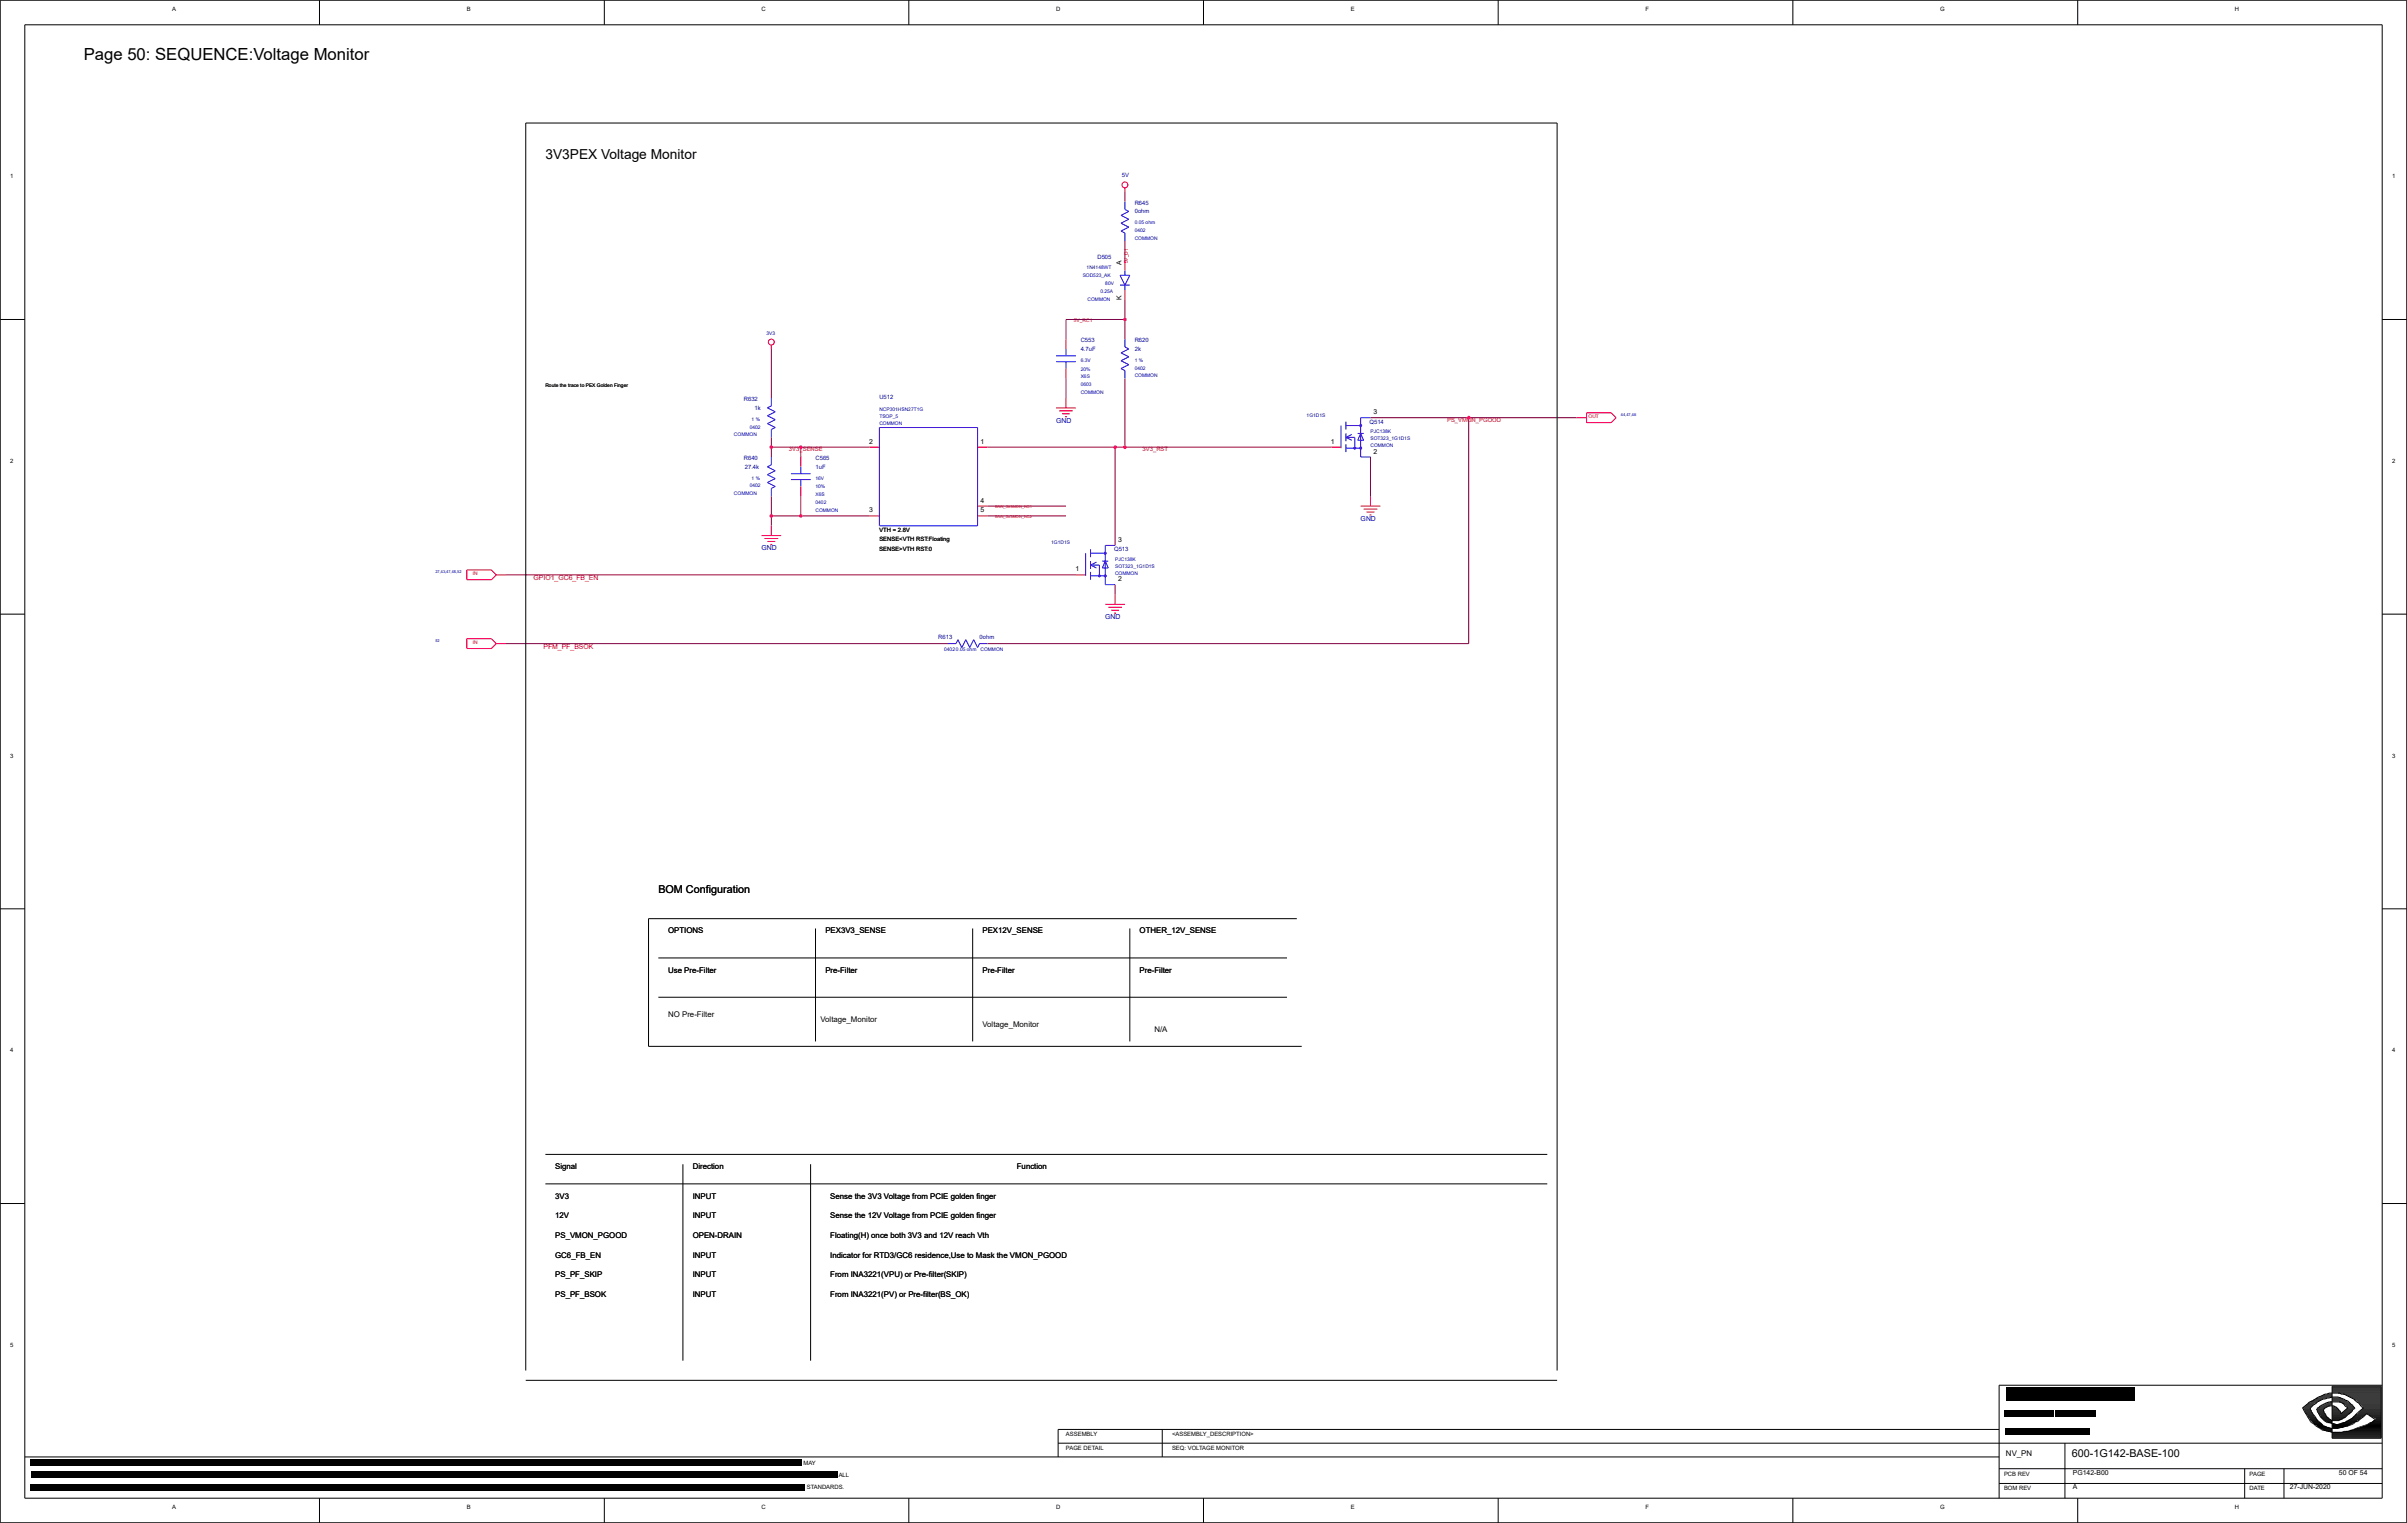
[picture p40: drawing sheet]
<svg xmlns="http://www.w3.org/2000/svg" width="271mm" height="172mm" viewBox="0 0 271 172" stroke-linecap="round" stroke-linejoin="round" font-family="sans-serif">
<defs><g id="words">
<text font-size="1.9" x="9.4" y="6.8">Page 50: SEQUENCE:Voltage Monitor</text>
<text font-size="1.6" x="61.5" y="18">3V3PEX Voltage Monitor</text>
<g font-size="1.2">
<text x="74.2" y="100.7">BOM Configuration</text>
<text x="233.6" y="164.2">600-1G142-BASE-100</text>
</g>
<g font-size=".9">
<text x="75.3" y="105.2">OPTIONS</text>
<text x="93" y="105.2">PEX3V3_SENSE</text>
<text x="110.8" y="105.2">PEX12V_SENSE</text>
<text x="128.5" y="105.2">OTHER_12V_SENSE</text>
<text x="75.3" y="109.6">Use Pre-Filter</text>
<text x="93" y="109.6">Pre-Filter</text>
<text x="110.8" y="109.6">Pre-Filter</text>
<text x="128.5" y="109.6">Pre-Filter</text>
<text x="75.3" y="114.6">NO Pre-Filter</text>
<text x="92.5" y="115.2">Voltage_Monitor</text>
<text x="110.8" y="115.7">Voltage_Monitor</text>
<text x="130.1" y="116.3">N/A</text>
<text x="62.6" y="131.8">Signal</text>
<text x="78.1" y="131.8">Direction</text>
<text x="114.6" y="131.8">Function</text>
<text x="62.6" y="137.3">12V</text>
<text x="62.6" y="135.1">3V3</text>
<text x="78.1" y="137.3">INPUT</text>
<text x="78.1" y="135.1">INPUT</text>
<text x="93.6" y="137.3">Sense the 12V Voltage from PCIE golden finger</text>
<text x="93.6" y="135.1">Sense the 3V3 Voltage from PCIE golden finger</text>
<text x="62.6" y="141.8">GC6_FB_EN</text>
<text x="62.6" y="144">PS_PF_SKIP</text>
<text x="62.6" y="139.5">PS_VMON_PGOOD</text>
<text x="78.1" y="139.5">OPEN-DRAIN</text>
<text x="78.1" y="141.8">INPUT</text>
<text x="78.1" y="144">INPUT</text>
<text x="93.6" y="144">From INA3221(VPU) or Pre-filter(SKIP)</text>
<text x="93.6" y="141.8">Indicator for RTD3/GC6 residence,Use to Mask the VMON_PGOOD</text>
<text x="93.6" y="139.5">Floating(H) once both 3V3 and 12V reach Vth</text>
<text x="62.6" y="146.2">PS_PF_BSOK</text>
<text x="78.1" y="146.2">INPUT</text>
<text x="93.6" y="146.2">From INA3221(PV) or Pre-filter(BS_OK)</text>
<text x="226.1" y="164.1">NV_PN</text>
</g>
<g font-size=".8">
<text x="126.4" y="29.9" transform="rotate(-90 126.4 29.9)">A</text>
<text x="126.4" y="33.8" transform="rotate(-90 126.4 33.8)">K</text>
<text x="154.8" y="46.7">3</text>
<text x="98" y="50">2</text>
<text x="110.5" y="50">1</text>
<text x="150" y="50">1</text>
<text x="154.8" y="51.1">2</text>
<text x="98" y="57.8">3</text>
<text x="110.5" y="56.7">4</text>
<text x="110.5" y="57.8">5</text>
<text x="121.2" y="64.4">1</text>
<text x="126" y="65.5">2</text>
<text x="126" y="61.1">3</text>
<text x="233.7" y="166.2">PG142-B00</text>
<text x="233.7" y="167.9">A</text>
<text x="258.1" y="167.9">27-JUN-2020</text>
<text x="263.7" y="166.2">50 OF 54</text>
</g>
<g font-size=".8" fill="#0000a0">
<text x="119.1" y="47.6">GND</text>
<text x="153.4" y="58.7">GND</text>
<text x="85.8" y="62">GND</text>
<text x="124.6" y="69.8">GND</text>
</g>
<g font-size=".8" fill="#f00">
<text x="60.2" y="65.4">GPIO1_GC6_FB_EN</text>
<text x="61.3" y="73.1">PFM_PF_BSOK</text>
</g>
<g font-size=".7">
<text x="19.4" y="1.2">A</text>
<text x="52.6" y="1.2">B</text>
<text x="85.8" y="1.2">C</text>
<text x="119.1" y="1.2">D</text>
<text x="152.3" y="1.2">E</text>
<text x="185.5" y="1.2">F</text>
<text x="218.7" y="1.2">G</text>
<text x="251.9" y="1.2">H</text>
<text x="1.1" y="20.1">1</text>
<text x="269.7" y="20.1">1</text>
<text x="1.1" y="52.2">2</text>
<text x="269.7" y="52.2">2</text>
<text x="99.1" y="59.9">VTH = 2.8V</text>
<text x="99.1" y="62.1">SENSE&gt;VTH RST:0</text>
<text x="99.1" y="61">SENSE&lt;VTH RST:Floating</text>
<text x="1.1" y="85.4">3</text>
<text x="269.7" y="85.4">3</text>
<text x="1.1" y="118.6">4</text>
<text x="269.7" y="118.6">4</text>
<text x="1.1" y="151.8">5</text>
<text x="269.7" y="151.8">5</text>
<text x="120.2" y="161.9">ASSEMBLY</text>
<text x="132.1" y="161.9">&lt;ASSEMBLY_DESCRIPTION&gt;</text>
<text x="90.6" y="165.1">MAY</text>
<text x="90.9" y="167.9">STANDARDS.</text>
<text x="94.5" y="166.5">ALL</text>
<text x="120.2" y="163.5">PAGE DETAIL</text>
<text x="132.1" y="163.5">SEQ: VOLTAGE MONITOR</text>
<text x="225.9" y="166.3">PCB REV</text>
<text x="253.6" y="166.3">PAGE</text>
<text x="19.4" y="170.1">A</text>
<text x="52.6" y="170.1">B</text>
<text x="85.8" y="170.1">C</text>
<text x="119.1" y="170.1">D</text>
<text x="152.3" y="170.1">E</text>
<text x="185.5" y="170.1">F</text>
<text x="218.7" y="170.1">G</text>
<text x="225.9" y="168">BOM REV</text>
<text x="251.9" y="170.1">H</text>
<text x="253.6" y="168">DATE</text>
</g>
<g font-size=".7" fill="#0000a0">
<text x="126.5" y="20">5V</text>
<text x="127.9" y="23.1">R645</text>
<text x="123.7" y="29.1">D505</text>
<text x="127.9" y="24.1">0ohm</text>
<text x="121.8" y="39.6">4.7uF</text>
<text x="121.8" y="38.6">C553</text>
<text x="127.9" y="39.6">2k</text>
<text x="127.9" y="38.6">R620</text>
<text x="83.8" y="45.2">R632</text>
<text x="85.1" y="46.2">1k</text>
<text x="99.1" y="45">U512</text>
<text x="154.4" y="47.8">Q514</text>
<text x="83.8" y="51.8">R640</text>
<text x="84" y="52.8">27.4k</text>
<text x="91.9" y="52.8">1uF</text>
<text x="91.9" y="51.8">C565</text>
<text x="125.6" y="62.1">Q513</text>
<text x="105.8" y="72">R613</text>
<text x="110.4" y="72">0ohm</text>
</g>
<g font-size=".7" fill="#f00">
<text x="163.1" y="47.5">PS_VMON_PGOOD</text>
<text x="88.9" y="50.9">3V3_SENSE</text>
<text x="128.8" y="50.9">3V3_RST</text>
</g>
<g font-size=".6" fill="#f00">
<text x="127.1" y="29.7" transform="rotate(-90 127.1 29.7)">5V_D1</text>
<text x="121.1" y="36.3">5V_RC1</text>
<text x="179.1" y="47.1">OUT</text>
<text x="53.3" y="64.9">IN</text>
<text x="53.3" y="72.6">IN</text>
</g>
<g font-size=".6" fill="#0000a0">
<text x="127.9" y="25.3">0.05 ohm</text>
<text x="127.9" y="27">COMMON</text>
<text x="127.9" y="26.2">0402</text>
<text x="122.1" y="31.3">SOD523_AK</text>
<text x="122.5" y="30.4">1N4148WT</text>
<text x="122.6" y="33.9">COMMON</text>
<text x="124" y="33">0.25A</text>
<text x="124.6" y="32.1">80V</text>
<text x="86.4" y="37.8">3V3</text>
<text x="121.8" y="41.8">20%</text>
<text x="121.8" y="40.8">6.3V</text>
<text x="127.9" y="40.8">1 %</text>
<text x="127.9" y="41.7">0402</text>
<text x="84.7" y="47.4">1 %</text>
<text x="99.1" y="47.1">TSOP_5</text>
<text x="99.1" y="47.9">COMMON</text>
<text x="99.1" y="46.3">NCP301HSN27T1G</text>
<text x="121.8" y="44.4">COMMON</text>
<text x="121.8" y="43.5">0603</text>
<text x="121.8" y="42.7">X6S</text>
<text x="127.9" y="42.5">COMMON</text>
<text x="147.3" y="47">1G1D1S</text>
<text x="82.7" y="49.2">COMMON</text>
<text x="84.5" y="48.3">0402</text>
<text x="154.5" y="48.9">PJC138K</text>
<text x="154.5" y="49.6">SOT323_1G1D1S</text>
<text x="154.5" y="50.4">COMMON</text>
<text x="82.7" y="55.8">COMMON</text>
<text x="84.5" y="54.9">0402</text>
<text x="84.7" y="54.1">1 %</text>
<text x="91.9" y="57.7">COMMON</text>
<text x="91.9" y="55.1">10%</text>
<text x="91.9" y="54.1">16V</text>
<text x="91.9" y="56.8">0402</text>
<text x="91.9" y="55.9">X6S</text>
<text x="118.5" y="61.4">1G1D1S</text>
<text x="125.7" y="63.3">PJC138K</text>
<text x="125.7" y="64.8">COMMON</text>
<text x="125.7" y="64">SOT323_1G1D1S</text>
<text x="106.4" y="73.3">0402</text>
<text x="107.8" y="73.4">0.05 ohm</text>
<text x="110.5" y="73.3">COMMON</text>
</g>
<text font-size=".6" x="61.5" y="43.7">Route the trace to PEX Golden Finger</text>
<g font-size=".4" fill="#0000a0">
<text x="182.7" y="46.9">44,47,48</text>
<text x="49.1" y="64.6">27,43,47,48,52</text>
<text x="49.1" y="72.3">52</text>
</g>
<g font-size=".4" fill="#f00">
<text x="112.2" y="57.3">SNN_3V3MON_NC1</text>
<text x="112.2" y="58.4">SNN_3V3MON_NC2</text>
</g>
</g></defs>
<g fill="none" stroke="#00f" stroke-width=".11">
<path d="M120.2 39.3v.8M126.3 31h1.1M126.3 32.1h1.1M126.8 22.7v.9M126.8 26.3v.9M126.8 30.5v.5M126.8 32.1v.6M126.8 38.2v.9M87 44.9v.9M87 48.4v.9M87 51.5v.9M87 55.1v.8"/>
<path d="M89.2 53.4h2.2M89.2 54.1h2.2M90.3 52.6v.8M90.3 54.1v.7M99.1 48.2h11.1v11.1h-11.1zM119.1 40.1h2.2M119.1 40.8h2.2M120.2 40.8v.8M126.8 41.8v.9M151.2 48v2.5M151.7 48h1.7M151.7 50.5h1.7"/>
<path d="M151.7 47.5v.9M151.7 48.9v.8M151.7 50.1v.9M151.7 49.3h1v1.2M153.1 48.9h.6M153.1 49.6h.6M154.5 47.1h-1.1v4.4h1.1M106.9 72.6h.9M110.4 72.6h.9M122.4 62.4v2.5M122.9 62.4h1.7M122.9 64.9h1.7"/>
<path d="M122.9 61.9v.9M122.9 63.3v.8M122.9 64.5v.9M122.9 63.7h1v1.2M124.3 63.3h.6M124.3 64h.6M125.7 61.5h-1.1v4.4h1.1"/>
<circle cx="152.7" cy="50.5" r=".11"/>
<circle cx="153.4" cy="48" r=".11"/>
<circle cx="153.4" cy="50.5" r=".11"/>
<circle cx="123.9" cy="64.9" r=".11"/>
<circle cx="124.6" cy="64.9" r=".11"/>
<circle cx="124.6" cy="62.4" r=".11"/>
</g>
<g fill="#000" stroke="#00f" stroke-width=".11">
<path d="M126.4 39.8l.9-.5zM126.4 26l.4 .3zM126.4 25.2l.9 .4zM126.4 25.2l.9-.5zM126.4 24.3l.9-.5zM127.4 31l-.6 1.1zM126.3 31l.5 1.1zM126.8 39.1l.5 .2zM126.4 26l.9-.4zM126.4 24.3l.9 .4zM126.8 23.6l.5 .2zM86.5 54.4l.9 .4z"/>
<path d="M86.5 53.5l.9-.4zM86.5 52.6l.5-.2zM86.5 47.8l.9 .4zM86.5 46.9l.9-.5zM86.5 46l.5-.2zM87 55.1l.4-.3zM86.5 54.4l.9-.4zM86.5 53.5l.9 .5zM86.5 52.6l.9 .5zM87 48.4l.4-.2zM86.5 47.8l.9-.5zM86.5 46.9l.9 .4z"/>
<path d="M86.5 46l.9 .4zM126.4 41.6l.4 .2zM126.4 40.7l.9 .4zM126.4 40.7l.9-.5zM126.4 41.6l.9-.5zM126.4 39.8l.9 .4zM151.7 49.3l.7-.3zM151.7 49.3l.7 .3zM153.4 48.9l-.3 .7zM153.4 48.9l.3 .7zM108 72.1l-.2 .5zM108 72.1l.4 .9z"/>
<path d="M108.9 72.1l-.5 .9zM108.9 72.1l.4 .9zM109.8 72.1l-.5 .9zM109.8 72.1l.4 .9zM110.4 72.6l-.2 .4zM122.9 63.7l.7-.3zM122.9 63.7l.7 .3zM124.6 63.3l-.3 .7zM124.6 63.3l.3 .7z"/>
</g>
<g fill="none" stroke="#f00" stroke-width=".11">
<path d="M87 38.9v.4M120.2 38.2v1.1M126.8 21.2v.4M126.8 29.4v1.1M126.8 32.7v1.1M87 59.3v1.1M90.3 51.5v1.1M90.3 54.8v1.1M98 50.4h1.1M98 58.2h1.1M110.2 50.4h1.1M110.2 58.2h1.1"/>
<path d="M110.2 57.1h1.1M119.1 46h2.2M119.4 46.3h1.5M119.7 46.6h.9M120.1 47h.2M120.2 41.6v1.1M120.2 44.9v1.1M150.1 50.4h1.1M153.4 57.1h2.2M153.7 57.4h1.6M154.1 57.7h.8M154.4 58h.2"/>
<path d="M154.5 55.9v1.2M177.7 47.1h1.2M181.6 46.5h-2.7v1.1h2.7M55.4 72h-2.8v1.1h2.8M55.4 64.3h-2.8v1.1h2.8M55.9 64.8h1.2M55.9 72.6h1.2M85.8 60.4h2.3M86.2 60.7h1.5M86.5 61h.9M86.8 61.4h.3M121.3 64.8h1.1"/>
<path d="M124.6 68.1h2.2M124.9 68.5h1.6M125.3 68.8h.8M125.6 69.1h.2M125.7 67v1.1"/>
<circle cx="87" cy="38.6" r=".33"/>
<circle cx="126.8" cy="20.8" r=".33"/>
</g>
<path d="M181.6 47.6l.6-.5zM181.6 46.5l.6 .6zM55.9 72.6l-.5 .5zM55.9 64.8l-.5 .6zM55.4 72l.5 .6zM55.4 64.3l.5 .5z" fill="#000" stroke="#f00" stroke-width=".11"/>
<g fill="none" stroke="#800040" stroke-width=".11">
<path d="M87 39.3v5.6M126.8 21.6v1.1M126.8 27.2v2.2M126.8 33.8v4.4M126.8 36h-6.6v2.2M87 50.4h11M87 58.2h11M87 49.3v2.2M87 55.9v3.4M90.3 50.4v1.1M90.3 55.9v2.3M111.3 50.4h38.8"/>
<path d="M111.3 57.1h8.9M111.3 58.2h8.9M120.2 42.7v2.2M125.7 50.4v11.1M126.8 42.7v7.7M154.5 47.1h23.2M154.5 51.5v4.4M165.6 47.1v25.5h-54.3M57.1 64.8h64.2M57.1 72.6h49.8M125.7 65.9v1.1"/>
</g>
<g fill="#f0f">
<circle cx="125.7" cy="50.4" r=".22"/>
<circle cx="126.8" cy="50.4" r=".22"/>
<circle cx="87" cy="50.4" r=".22"/>
<circle cx="90.3" cy="50.4" r=".22"/>
<circle cx="126.8" cy="36" r=".22"/>
<circle cx="87" cy="58.2" r=".22"/>
<circle cx="90.3" cy="58.2" r=".22"/>
<circle cx="165.6" cy="47.1" r=".22"/>
</g>
<g fill="none" stroke="#000" stroke-width=".11">
<path d="M0 0h271.3v171.7h-271.3zM2.8 2.8h265.7v166.1h-265.7zM36 0v2.8M68.1 0v2.8M102.5 0v2.8M135.7 0v2.8M168.9 0v2.8M202.1 0v2.8M234.2 0v2.8M0 36h2.8M268.5 36h2.8M0 69.2h2.8"/>
<path d="M268.5 69.2h2.8M0 102.5h2.8M74.2 108h70.9M74.2 112.4h70.9M91.9 104.7v12.7M109.6 104.7v12.7M127.4 104.7v12.7M146.2 103.6h-73.1v14.4h73.6M268.5 102.5h2.8M0 135.7h2.8M61.5 130.1h112.9M61.5 133.5h112.9"/>
<path d="M77 131.2v22.2M91.4 131.2v22.2M268.5 135.7h2.8M59.3 154.5v-140.6h116.2v140.6M59.3 155.6h116.2M259.6 158.7h.9v.2h-.8M259.7 158.8h.8M259.8 159h.8v.1h-.8M259.8 158.6h.8M259.9 158.5h.8M259.9 159.3h.8M259.9 159.4h.8"/>
<path d="M260 158.4h.8M260 159.5h.8M260.1 158.3h.8M260.1 159.7h.8M260.1 159.6h.8M260.2 158.1h.9M260.2 159.8h.8M260.4 159.9h.7M260.5 158h.7M260.6 157.9h.9M260.8 157.8h.9M261 157.7h1.1"/>
<path d="M261.1 158.9h.8M261.1 157.6h1.5M261.2 158.9v.2h.8M261.2 159h.7M261.3 159.3h.7M261.3 159.4h.8M261.5 158.6h.8M261.5 159.5h.6M261.5 157.5h2.1M261.6 159.7h.7M261.6 159.6h.6v.1M261.7 159.8h.8"/>
<path d="M261.7 158.5h1.4M261.7 157.4h1.2M261.8 159.9h.8M261.9 158.4h1M261.9 157.3h1M262.1 158.3h.8M262.1 158.7h-.9v.1h.8M262.1 157.2h.8M262.3 158.1h.6M262.6 158h2.1M262.6 157h5.8M262.9 159.1h.9"/>
<path d="M262.9 158.9h.8v.1M262.9 158.6h.4M262.9 159.7h1.5M262.9 158.8h.7M262.9 158.7h.6M262.9 159.6h1.7M262.9 159.8h1.4M262.9 159.9h1.2M262.9 159h.9M262.9 159.5h1.8M262.9 156.8h5.5M262.9 156.4h5.5"/>
<path d="M262.9 156.9h5.5M262.9 156.6h5.5M262.9 156.5h5.5M262.9 156.7h5.5M262.9 157.9h1.7M262.9 157.7h1.3M262.9 157.6h1M262.9 157.8h1.4M262.9 159.3h1v.1M262.9 159.4h2M262.9 156.3h5.5v5.8h-5.5zM263.9 157.2h4.5"/>
<path d="M264 158.1h.9M264 159.3h1M264.1 158.3h.9M264.2 159.1h.9M264.3 158.4h.9v.1h-.8M264.3 159h.9M264.4 158.9h.8M264.4 157.3h4M264.6 158.6h.7M264.7 158.7h.7v.1h-.8M264.7 157.4h3.7M264.9 157.5h3.5"/>
<path d="M265 159.9h1.1M265.1 157.6h3.3M265.2 159.8h1M265.3 159.7h1.1M265.3 157.7h3.1M265.4 159.6h1.2M265.4 157.8h3M265.6 159.5h1.1M265.7 157.9h2.7M265.8 158h2.6M265.8 159.4h2.6M265.9 158.1h2.5"/>
<path d="M265.9 159.3h2.5M266 159.1h2.4M266 158.3h2.4M266.1 158.4h2.3M266.1 159h2.3M266.2 158.9h2.2M266.2 158.5h2.2M266.3 158.6h2.1M266.3 158.8h2.1M266.4 158.7h2M267 159.5h1.4M267.1 159.6h1.3"/>
<path d="M267.3 159.7h1.1M267.5 159.8h.9M267.8 159.9h.6M268.5 156.2h-43.1v12.7M2.8 164.2h222.6M36 168.9v2.8M68.1 168.9v2.8M102.5 168.9v2.8M119.3 162.7h149.2M131 161.1v3.1M135.7 168.9v2.8M168.9 168.9v2.8"/>
<path d="M202.1 168.9v2.8M225.4 161.1h-106.1v3.1M225.4 167.2h43.1M225.4 165.6h43.1M232.8 162.7v6.2M234.2 168.9v2.8M253 165.6v3.3M257.5 165.6v3.3M260.4 160h.8M260.5 160.1h.8M260.6 160.3h.7M260.7 160.4h.9"/>
<path d="M260.8 160.5h.9M260.9 160.6h.9M261.1 160.7h.8M261.2 160.8h1M261.3 160.9h1.3M261.6 161h2M261.8 161.1h1.1M261.9 160h.9M261.9 161.2h1M262 160.1h1.7M262.2 160.3h.7M262.3 160.4h.6"/>
<path d="M262.3 161.4h.6M262.9 160.5h.2M262.9 160h1M262.9 160.9h1.2M262.9 160.7h1.9M262.9 160.6h2.1M262.9 161.6h5.5M262.9 162h5.5M262.9 161.9h5.5M262.9 161.8h5.5M262.9 161.7h5.5M262.9 160.8h1.7"/>
<path d="M262.9 161.5h5.5M263.8 160.5h1.4M264.1 160.4h1.3M264.2 161.4h4.2M264.4 160.3h1.4M264.7 160.1h1.1M264.9 160h1.1M264.9 161.2h3.5M265.3 161.1h3.1M265.7 161h2.7M266 160.9h2.4M266.3 160.8h2.1"/>
<path d="M266.7 160.7h1.7M266.9 160.6h1.5M267.1 160.5h1.3M267.2 160.4h1.2M267.4 160.3h1M267.5 160.1h.9M267.8 160h.6"/>
</g>
<g fill="#000" stroke="#000" stroke-width=".11">
<path d="M259.6 158.7l.2 .4zM259.8 159.1l.2 .4zM260 159.5l.1 .2zM259.6 158.7l.5-.4zM260.1 159.7l.3 .3zM260.1 158.3l.3-.3zM260.5 158.7l.1-.1zM260.6 158.6l.2-.2zM260.5 158.9l.1 .1zM260.4 158l.3-.1zM260.8 158.4l.2-.1zM260.6 159.1l.2 .4z"/>
<path d="M260.8 159.5l.1 .1zM260.7 157.9l.3-.2zM261.2 158l-.2 .3zM260.9 159.6l.2 .3zM261.2 159.1l.1 .2zM261.1 158.9l.1-.1zM261 157.7l.2-.1zM261.2 158l.5-.2zM261.3 159.3l.3 .4zM261.3 157.5l-.1 .1zM261.6 159.7l.3 .3zM261.3 158.7l.3-.2z"/>
<path d="M261.3 157.5l.4-.1zM261.7 157.8l.2-.1zM261.6 158.5l.2-.1zM261.7 157.4l.2-.1zM262.1 158.7l-.2 .2zM261.8 158.4l.2-.1zM261.9 158.9l.1 .4zM262 159.3l.1 .1zM261.9 157.3l.2-.1zM262.1 158.7l.5-.2zM262.1 157.7l.2-.1zM262 158.3l.2-.2z"/>
<path d="M262.1 159.4l.1 .2zM262.2 159.7l.3 .1zM262.2 158.1l.4-.1zM262.3 157.2l.3-.2zM262.5 159.8l.1 .1zM262.6 157.6l.3-.1zM263.1 158.5l.1 .1zM263.3 158.6l.2 .1zM263.5 158.7l.1 .1zM263.6 158.8l.1 .1zM263.8 157l.1 .2zM263.6 157.5l.3 .1z"/>
<path d="M263.8 159l.1 .3zM263.8 158l.2 .1zM263.9 160l.2-.1zM263.9 157.6l.2 .1zM264 158.1l.2 .2zM264.2 158.3l.1 .2zM264.2 157.2l.2 .1zM264.1 159.9l.1-.1zM264.4 159.7l-.1 .1zM264.3 157.8l.4 .1zM264.2 157.7l.1 .1zM264.4 157.3l.3 .1z"/>
<path d="M264.3 158.5l.4 .2zM263.9 159.4l.8-.7zM264.4 159.7l.3-.2zM264.7 157.9l.1 .1zM264.8 158l.1 .1zM264.9 158.1l.1 .2zM264.7 160.1l.4-.2zM265.1 157.6l.2 .1zM264.7 159.5l.4-.4zM265.2 158.9l-.1 .2zM265 158.3l.1 .1zM264.7 157.4l.4 .2z"/>
<path d="M265.2 158.9l.1-.1zM265.2 158.5l.1 .1zM265.3 157.7l.3 .2zM265.4 159.6l-.3 .3zM265.3 158.6l.1 .1zM265.6 157.9l.1 .1zM265.7 158l.2 .1zM265.4 159.6l.4-.3zM265.9 158.1l.3 .5zM266.2 158.6l.2 .1zM266.8 159.4l-.4 .3zM265.8 159.3l.6-.6z"/>
<path d="M266.8 159.4l.2 .1zM267 159.5l.8 .5zM260.4 160l.1 .3zM260.5 160.3l.1 .1zM260.6 160.4l.2 .1zM260.8 160.5l.2 .2zM261 160.7l.3 .2zM261.1 159.9l.1 .2zM261.2 160.1l.4 .3zM261.3 160.9l.3 .1zM261.6 161l.1 .1zM261.7 161.1l.2 .1z"/>
<path d="M261.9 160l.1 .1zM261.6 160.4l.3 .3zM261.9 160.7l.2 .1zM262 160.1l.3 .3zM262.1 161.2l.2 .2zM262.2 160.8l.1 .1zM262.6 160.4l.3 .1zM262.6 161.4l.3 .1zM262.6 159.9l.1 .1zM262.6 160.9l.2 .1zM262.7 160l.2 .1zM263.1 160.5l.2 .1z"/>
<path d="M263.6 161l.3-.1zM263.8 160l-.1 .1zM263.6 160.6l.2-.1zM263.9 160.5l.2-.1zM264.1 160.9l.2-.1zM264 161.5l.2-.1zM264.4 160.3l-.1 .1zM264.6 160.8l.2-.1zM264.4 160.3l.3-.2zM264.8 160.7l.3-.1zM264.7 161.4l.6-.3zM265.6 160.3l-.3 .2z"/>
<path d="M265.1 160.6l.2-.1zM265.8 160.3l.2-.3zM265.3 161.1l.6-.2zM266 160l.4-.3zM265.9 160.9l.3-.1zM266.2 160.8l.4-.1zM266.6 160.7l.3-.1zM266.9 160.6l.3-.2zM267.3 160.4l.4-.3zM267.7 160.1l.1-.1z"/>
</g>
<path d="M225.9 159h5.6v.7h-5.6zM226.1 156.4h14.5v1.5h-14.5zM231.6 159h4.6v.7h-4.6zM3.5 164.5h86.9v.8h-86.9zM3.5 167.3h87.3v.7h-87.3zM3.5 165.9h90.9v.7h-90.9zM226 161h9.6v.7h-9.6z" fill="#000"/>
<use href="#words"/>
</svg>
